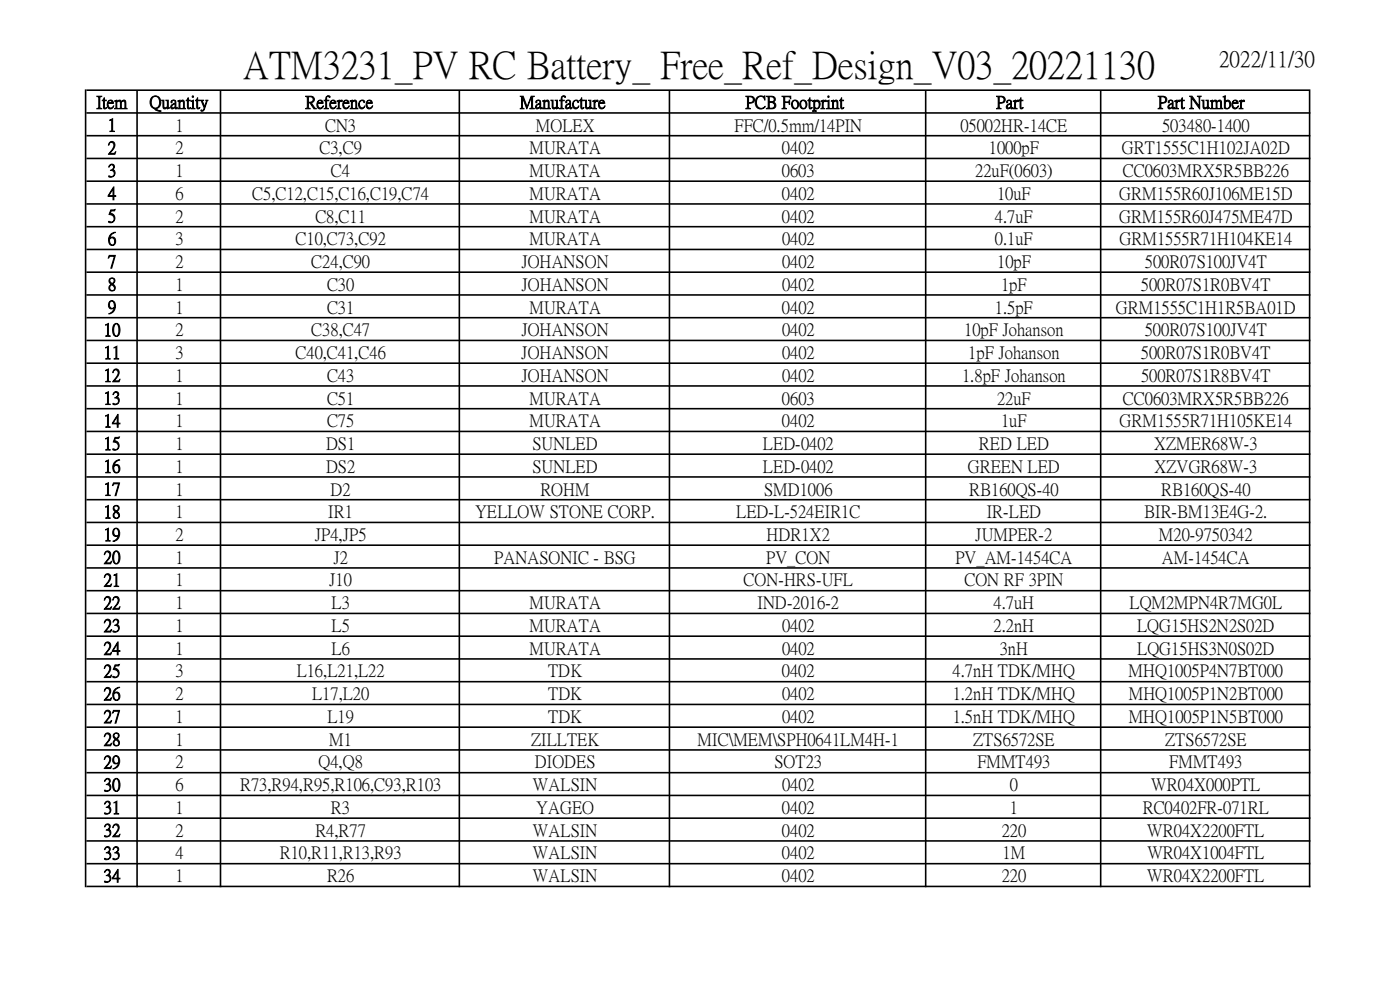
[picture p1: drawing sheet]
<svg xmlns="http://www.w3.org/2000/svg" width="297mm" height="210mm" viewBox="0 0 297 210" stroke-linecap="round" stroke-linejoin="round" font-family="sans-serif">
<defs><g id="words">
<text font-size="8.1" x="51.6" y="16.4">ATM3231_PV RC Battery_ Free_Ref_Design_V03_20221130</text>
<text font-size="4.7" x="258.6" y="14.1">2022/11/30</text>
<g font-size="3.7">
<text x="20.5" y="22.9">Item</text>
<text x="31.7" y="22.9">Quantity</text>
<text x="64.8" y="22.9">Reference</text>
<text x="110.3" y="22.9">Manufacture</text>
<text x="158.2" y="22.9">PCB Footprint</text>
<text x="211.4" y="22.9">Part</text>
<text x="245.7" y="22.9">Part Number</text>
<text x="22.9" y="27.7">1</text>
<text x="37.2" y="27.7">1</text>
<text x="68.9" y="27.7">CN3</text>
<text x="113.7" y="27.7">MOLEX</text>
<text x="155.8" y="27.7">FFC/0.5mm/14PIN</text>
<text x="203.8" y="27.7">05002HR-14CE</text>
<text x="246.6" y="27.7">503480-1400</text>
<text x="22.9" y="32.5">2</text>
<text x="37.2" y="32.5">2</text>
<text x="67.8" y="32.5">C3,C9</text>
<text x="112.3" y="32.5">MURATA</text>
<text x="165.9" y="32.5">0402</text>
<text x="209.8" y="32.5">1000pF</text>
<text x="238" y="32.5">GRT1555C1H102JA02D</text>
<text x="22.9" y="37.3">3</text>
<text x="37.2" y="37.3">1</text>
<text x="70.2" y="37.3">C4</text>
<text x="112.3" y="37.3">MURATA</text>
<text x="165.9" y="37.3">0603</text>
<text x="206.9" y="37.3">22uF(0603)</text>
<text x="238.2" y="37.3">CC0603MRX5R5BB226</text>
<text x="22.9" y="42.2">4</text>
<text x="22.9" y="47">5</text>
<text x="37.2" y="42.2">6</text>
<text x="37.2" y="47">2</text>
<text x="53.5" y="42.2">C5,C12,C15,C16,C19,C74</text>
<text x="66.9" y="47">C8,C11</text>
<text x="112.3" y="47">MURATA</text>
<text x="112.3" y="42.2">MURATA</text>
<text x="165.9" y="47">0402</text>
<text x="165.9" y="42.2">0402</text>
<text x="211.1" y="47">4.7uF</text>
<text x="211.6" y="42.2">10uF</text>
<text x="237.4" y="42.2">GRM155R60J106ME15D</text>
<text x="237.5" y="47">GRM155R60J475ME47D</text>
<text x="22.9" y="51.8">6</text>
<text x="37.2" y="51.8">3</text>
<text x="62.7" y="51.8">C10,C73,C92</text>
<text x="112.3" y="51.8">MURATA</text>
<text x="165.9" y="51.8">0402</text>
<text x="211.1" y="51.8">0.1uF</text>
<text x="237.5" y="51.8">GRM1555R71H104KE14</text>
<text x="22.9" y="56.6">7</text>
<text x="37.2" y="56.6">2</text>
<text x="66" y="56.6">C24,C90</text>
<text x="110.6" y="56.6">JOHANSON</text>
<text x="165.9" y="56.6">0402</text>
<text x="211.5" y="56.6">10pF</text>
<text x="242.9" y="56.6">500R07S100JV4T</text>
<text x="22.9" y="61.5">8</text>
<text x="37.2" y="61.5">1</text>
<text x="69.4" y="61.5">C30</text>
<text x="110.6" y="61.5">JOHANSON</text>
<text x="165.9" y="61.5">0402</text>
<text x="212.4" y="61.5">1pF</text>
<text x="242.1" y="61.5">500R07S1R0BV4T</text>
<text x="22" y="71.1">10</text>
<text x="22.9" y="66.3">9</text>
<text x="37.2" y="66.3">1</text>
<text x="37.2" y="71.1">2</text>
<text x="66" y="71.1">C38,C47</text>
<text x="69.4" y="66.3">C31</text>
<text x="110.6" y="71.1">JOHANSON</text>
<text x="112.3" y="66.3">MURATA</text>
<text x="165.9" y="66.3">0402</text>
<text x="165.9" y="71.1">0402</text>
<text x="204.6" y="71.1">10pF Johanson</text>
<text x="211.1" y="66.3">1.5pF</text>
<text x="236.7" y="66.3">GRM1555C1H1R5BA01D</text>
<text x="242.9" y="71.1">500R07S100JV4T</text>
<text x="22" y="75.9">11</text>
<text x="37.2" y="75.9">3</text>
<text x="62.7" y="75.9">C40,C41,C46</text>
<text x="110.6" y="75.9">JOHANSON</text>
<text x="165.9" y="75.9">0402</text>
<text x="205.4" y="75.9">1pF Johanson</text>
<text x="242.1" y="75.9">500R07S1R0BV4T</text>
<text x="22" y="80.8">12</text>
<text x="37.2" y="80.8">1</text>
<text x="69.4" y="80.8">C43</text>
<text x="110.6" y="80.8">JOHANSON</text>
<text x="165.9" y="80.8">0402</text>
<text x="204.1" y="80.8">1.8pF Johanson</text>
<text x="242.1" y="80.8">500R07S1R8BV4T</text>
<text x="22" y="85.6">13</text>
<text x="37.2" y="85.6">1</text>
<text x="69.4" y="85.6">C51</text>
<text x="112.3" y="85.6">MURATA</text>
<text x="165.9" y="85.6">0603</text>
<text x="211.6" y="85.6">22uF</text>
<text x="238.2" y="85.6">CC0603MRX5R5BB226</text>
<text x="22" y="90.4">14</text>
<text x="22" y="95.2">15</text>
<text x="37.2" y="90.4">1</text>
<text x="37.2" y="95.2">1</text>
<text x="69.2" y="95.2">DS1</text>
<text x="69.4" y="90.4">C75</text>
<text x="112.3" y="90.4">MURATA</text>
<text x="112.9" y="95.2">SUNLED</text>
<text x="161.9" y="95.2">LED-0402</text>
<text x="165.9" y="90.4">0402</text>
<text x="207.7" y="95.2">RED LED</text>
<text x="212.4" y="90.4">1uF</text>
<text x="237.5" y="90.4">GRM1555R71H105KE14</text>
<text x="244.9" y="95.2">XZMER68W-3</text>
<text x="22" y="100.1">16</text>
<text x="37.2" y="100.1">1</text>
<text x="69.2" y="100.1">DS2</text>
<text x="112.9" y="100.1">SUNLED</text>
<text x="161.9" y="100.1">LED-0402</text>
<text x="205.3" y="100.1">GREEN LED</text>
<text x="244.9" y="100.1">XZVGR68W-3</text>
<text x="22" y="104.9">17</text>
<text x="37.2" y="104.9">1</text>
<text x="70.1" y="104.9">D2</text>
<text x="114.6" y="104.9">ROHM</text>
<text x="162.1" y="104.9">SMD1006</text>
<text x="205.6" y="104.9">RB160QS-40</text>
<text x="246.3" y="104.9">RB160QS-40</text>
<text x="22" y="109.7">18</text>
<text x="37.2" y="109.7">1</text>
<text x="69.6" y="109.7">IR1</text>
<text x="100.8" y="109.7">YELLOW STONE CORP.</text>
<text x="156.2" y="109.7">LED-L-524EIR1C</text>
<text x="209.4" y="109.7">IR-LED</text>
<text x="242.7" y="109.7">BIR-BM13E4G-2.</text>
<text x="22" y="114.6">19</text>
<text x="22" y="119.4">20</text>
<text x="37.2" y="114.6">2</text>
<text x="37.2" y="119.4">1</text>
<text x="66.8" y="114.6">JP4,JP5</text>
<text x="70.7" y="119.4">J2</text>
<text x="104.9" y="119.4">PANASONIC - BSG</text>
<text x="162.6" y="119.4">PV_CON</text>
<text x="162.6" y="114.6">HDR1X2</text>
<text x="202.7" y="119.4">PV_AM-1454CA</text>
<text x="206.9" y="114.6">JUMPER-2</text>
<text x="245.9" y="114.6">M20-9750342</text>
<text x="246.5" y="119.4">AM-1454CA</text>
<text x="22" y="124.2">21</text>
<text x="37.2" y="124.2">1</text>
<text x="69.8" y="124.2">J10</text>
<text x="157.7" y="124.2">CON-HRS-UFL</text>
<text x="204.6" y="124.2">CON RF 3PIN</text>
<text x="22" y="129">22</text>
<text x="37.2" y="129">1</text>
<text x="70.3" y="129">L3</text>
<text x="112.3" y="129">MURATA</text>
<text x="160.7" y="129">IND-2016-2</text>
<text x="210.8" y="129">4.7uH</text>
<text x="239.6" y="129">LQM2MPN4R7MG0L</text>
<text x="22" y="133.9">23</text>
<text x="37.2" y="133.9">1</text>
<text x="70.3" y="133.9">L5</text>
<text x="112.3" y="133.9">MURATA</text>
<text x="165.9" y="133.9">0402</text>
<text x="210.8" y="133.9">2.2nH</text>
<text x="241.2" y="133.9">LQG15HS2N2S02D</text>
<text x="22" y="138.7">24</text>
<text x="22" y="143.5">25</text>
<text x="37.2" y="138.7">1</text>
<text x="37.2" y="143.5">3</text>
<text x="63" y="143.5">L16,L21,L22</text>
<text x="70.3" y="138.7">L6</text>
<text x="112.3" y="138.7">MURATA</text>
<text x="116.3" y="143.5">TDK</text>
<text x="165.9" y="143.5">0402</text>
<text x="165.9" y="138.7">0402</text>
<text x="202.1" y="143.5">4.7nH TDK/MHQ</text>
<text x="212.1" y="138.7">3nH</text>
<text x="239.4" y="143.5">MHQ1005P4N7BT000</text>
<text x="241.3" y="138.7">LQG15HS3N0S02D</text>
<text x="22" y="148.3">26</text>
<text x="37.2" y="148.3">2</text>
<text x="66.2" y="148.3">L17,L20</text>
<text x="116.3" y="148.3">TDK</text>
<text x="165.9" y="148.3">0402</text>
<text x="202.1" y="148.3">1.2nH TDK/MHQ</text>
<text x="239.5" y="148.3">MHQ1005P1N2BT000</text>
<text x="22" y="153.2">27</text>
<text x="37.2" y="153.2">1</text>
<text x="69.5" y="153.2">L19</text>
<text x="116.3" y="153.2">TDK</text>
<text x="165.9" y="153.2">0402</text>
<text x="202.1" y="153.2">1.5nH TDK/MHQ</text>
<text x="239.5" y="153.2">MHQ1005P1N5BT000</text>
<text x="22" y="158">28</text>
<text x="37.2" y="158">1</text>
<text x="69.8" y="158">M1</text>
<text x="112.7" y="158">ZILLTEK</text>
<text x="148" y="158">MIC\MEM\SPH0641LM4H-1</text>
<text x="206.4" y="158">ZTS6572SE</text>
<text x="247.2" y="158">ZTS6572SE</text>
<text x="22" y="162.8">29</text>
<text x="22" y="167.6">30</text>
<text x="37.2" y="162.8">2</text>
<text x="37.2" y="167.6">6</text>
<text x="50.9" y="167.6">R73,R94,R95,R106,C93,R103</text>
<text x="67.6" y="162.8">Q4,Q8</text>
<text x="113.1" y="167.6">WALSIN</text>
<text x="113.5" y="162.8">DIODES</text>
<text x="164.3" y="162.8">SOT23</text>
<text x="165.9" y="167.6">0402</text>
<text x="207.4" y="162.8">FMMT493</text>
<text x="214.3" y="167.6">0</text>
<text x="244.2" y="167.6">WR04X000PTL</text>
<text x="248.1" y="162.8">FMMT493</text>
<text x="22" y="172.5">31</text>
<text x="37.2" y="172.5">1</text>
<text x="70.2" y="172.5">R3</text>
<text x="113.8" y="172.5">YAGEO</text>
<text x="165.9" y="172.5">0402</text>
<text x="214.2" y="172.5">1</text>
<text x="242.4" y="172.5">RC0402FR-071RL</text>
<text x="22" y="177.3">32</text>
<text x="37.2" y="177.3">2</text>
<text x="66.9" y="177.3">R4,R77</text>
<text x="113.1" y="177.3">WALSIN</text>
<text x="165.9" y="177.3">0402</text>
<text x="212.5" y="177.3">220</text>
<text x="243.4" y="177.3">WR04X2200FTL</text>
<text x="22" y="182.1">33</text>
<text x="37.2" y="182.1">4</text>
<text x="59.3" y="182.1">R10,R11,R13,R93</text>
<text x="113.1" y="182.1">WALSIN</text>
<text x="165.9" y="182.1">0402</text>
<text x="212.7" y="182.1">1M</text>
<text x="243.4" y="182.1">WR04X1004FTL</text>
<text x="22" y="186.9">34</text>
<text x="37.2" y="186.9">1</text>
<text x="69.4" y="186.9">R26</text>
<text x="113.1" y="186.9">WALSIN</text>
<text x="165.9" y="186.9">0402</text>
<text x="212.5" y="186.9">220</text>
<text x="243.4" y="186.9">WR04X2200FTL</text>
</g>
</g></defs>
<g fill="#000">
<path d="M18 19h.3v169.2h-.3zM28.9 19.3h.4v168.9h-.4zM46.6 19.3h.3v168.9h-.3zM97.3 19.3h.3v168.9h-.3zM141.9 19.3h.3v168.9h-.3zM196.2 19.3h.4v168.9h-.4zM233.3 19.3h.4v168.9h-.4zM277.7 19.3h.3v168.9h-.3z" fill-rule="evenodd"/>
<path d="M18.3 19h259.7v.3h-259.7zM18.3 23.8h259.7v.3h-259.7zM18.3 28.6h259.7v.4h-259.7zM18.3 33.4h259.7v.4h-259.7zM18.3 38.3h259.7v.3h-259.7zM18.3 43.1h259.7v.3h-259.7zM18.3 47.9h259.7v.4h-259.7zM18.3 52.7h259.7v.4h-259.7zM18.3 57.6h259.7v.3h-259.7zM18.3 62.4h259.7v.3h-259.7zM18.3 67.2h259.7v.4h-259.7zM18.3 72.1h259.7v.3h-259.7zM18.3 76.9h259.7v.3h-259.7zM18.3 81.7h259.7v.3h-259.7zM18.3 86.5h259.7v.4h-259.7zM18.3 91.4h259.7v.3h-259.7zM18.3 96.2h259.7v.3h-259.7zM18.3 101h259.7v.3h-259.7zM18.3 105.8h259.7v.4h-259.7zM18.3 110.7h259.7v.3h-259.7zM18.3 115.5h259.7v.3h-259.7zM18.3 120.3h259.7v.3h-259.7zM18.3 125.1h259.7v.4h-259.7zM18.3 130h259.7v.3h-259.7zM18.3 134.8h259.7v.3h-259.7zM18.3 139.6h259.7v.4h-259.7zM18.3 144.4h259.7v.4h-259.7zM18.3 149.3h259.7v.3h-259.7zM18.3 154.1h259.7v.3h-259.7zM18.3 158.9h259.7v.4h-259.7zM18.3 163.7h259.7v.4h-259.7zM18.3 168.6h259.7v.3h-259.7zM18.3 173.4h259.7v.3h-259.7zM18.3 178.2h259.7v.4h-259.7zM18.3 183h259.7v.4h-259.7zM18.3 187.9h259.7v.3h-259.7z" fill-rule="evenodd"/>
</g>
<use href="#words"/>
</svg>
